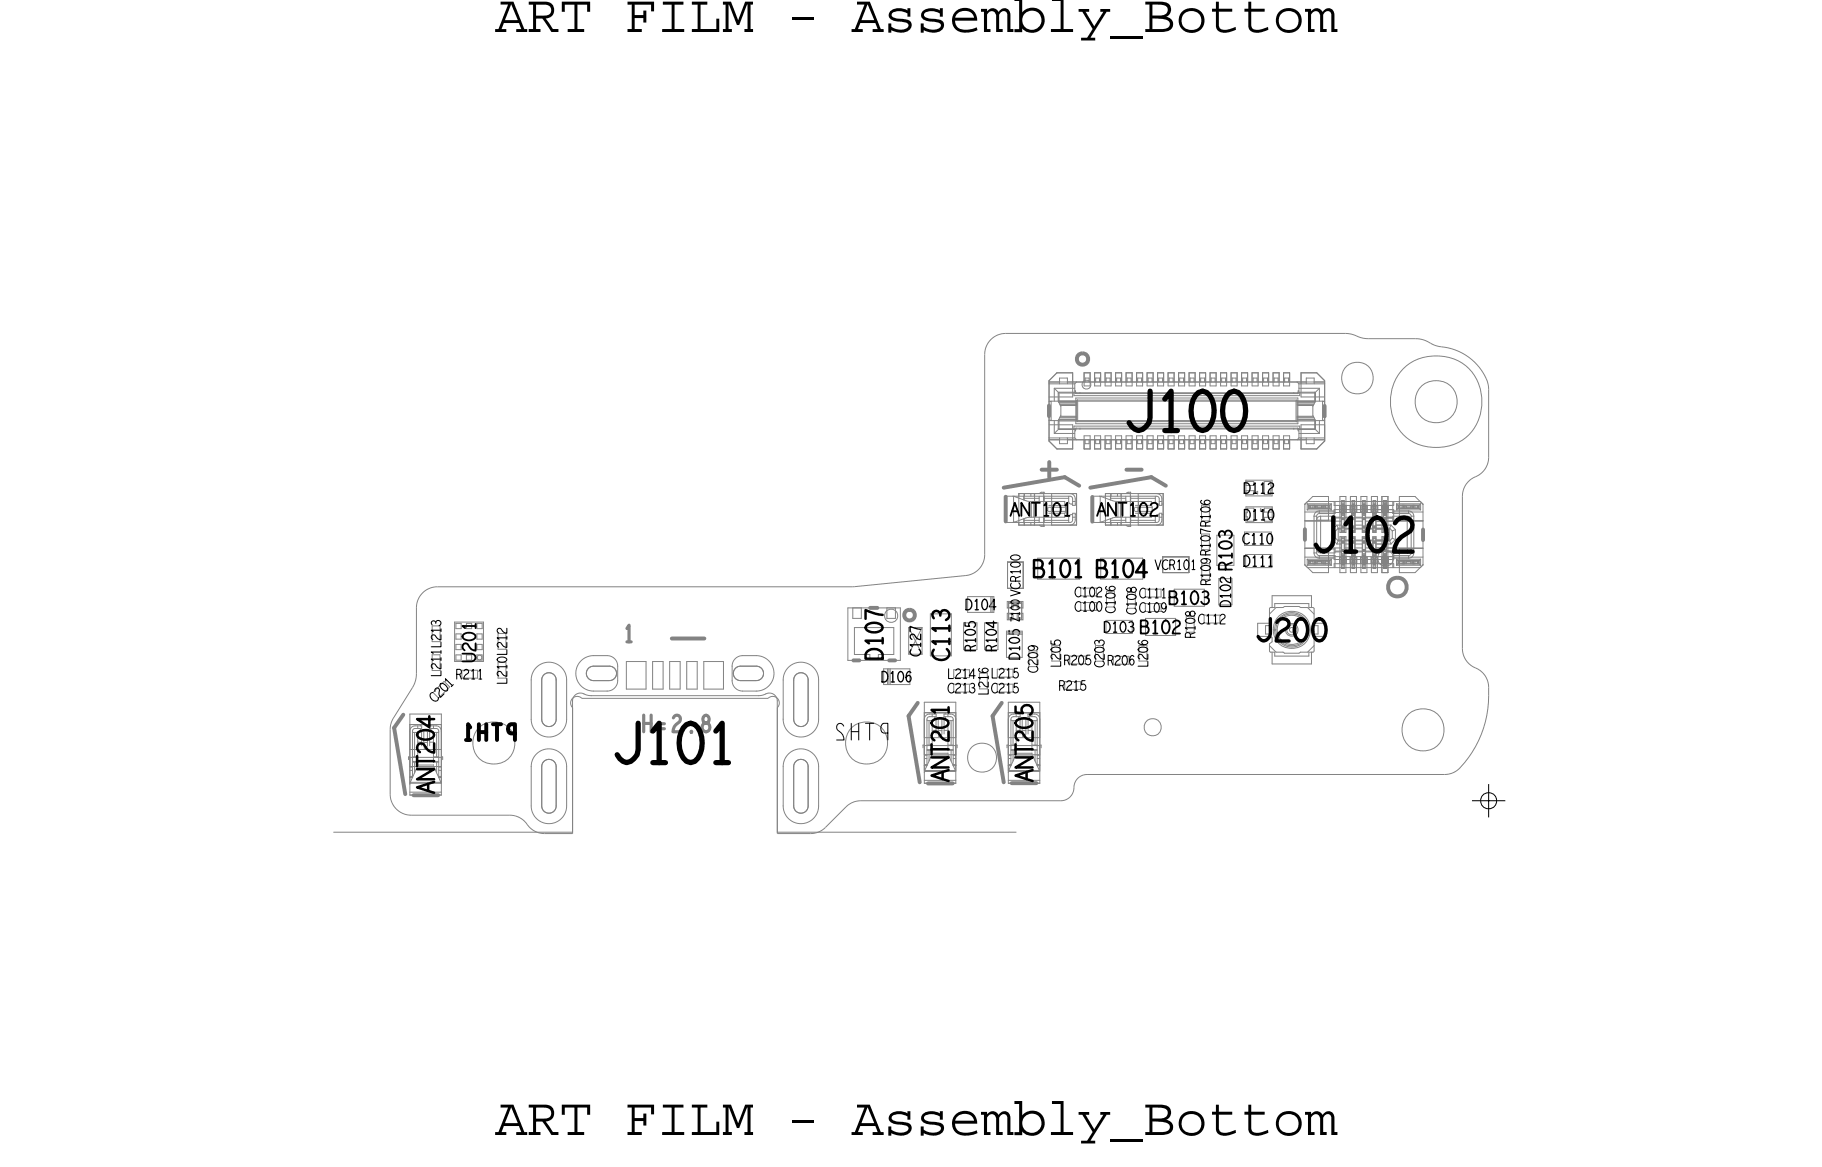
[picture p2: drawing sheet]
<svg xmlns="http://www.w3.org/2000/svg" width="69mm" height="44mm" viewBox="0 0 69 44" stroke-linecap="round" stroke-linejoin="round" font-family="sans-serif">
<defs><g id="words">
<g font-size="2.1">
<text x="18.9" y="1.2">ART FILM - Assembly_Bottom</text>
<text x="18.9" y="43.2">ART FILM - Assembly_Bottom</text>
</g>
<text font-size="1.5" x="42.8" y="16.4">J100</text>
<text font-size="1.3" x="50" y="21">J102</text>
<text font-size=".8" fill="#838383" x="47.8" y="24.4">J200</text>
<g font-size=".7">
<text x="33.6" y="25.2" transform="rotate(-90 33.6 25.2)">D107</text>
<text x="36.1" y="29.8" transform="rotate(-90 36.1 29.8)">ANT201</text>
<text x="36.2" y="25.2" transform="rotate(-90 36.2 25.2)">C113</text>
<text x="39.3" y="29.8" transform="rotate(-90 39.3 29.8)">ANT205</text>
<text x="16.5" y="30.2" transform="rotate(-90 16.5 30.2)">ANT204</text>
</g>
<g font-size=".6" fill="#838383">
<text x="23.8" y="24.4">1</text>
<text x="24.5" y="27.9">H=2.8</text>
</g>
<g font-size=".5">
<text x="38.5" y="19.7">ANT101</text>
<text x="41.8" y="19.7">ANT102</text>
<text x="46.9" y="21.8" transform="rotate(-90 46.9 21.8)">R103</text>
<text x="18.1" y="25.2" transform="rotate(-90 18.1 25.2)">U201</text>
</g>
<g font-size=".4">
<text x="38.9" y="22.7" transform="rotate(-90 38.9 22.7)">VCR100</text>
<text x="40.9" y="22.7">C102</text>
<text x="40.9" y="23.3">C100</text>
<text x="42.5" y="23.4" transform="rotate(-90 42.5 23.4)">C106</text>
<text x="43.3" y="23.4" transform="rotate(-90 43.3 23.4)">C108</text>
<text x="43.4" y="22.8">C111</text>
<text x="43.4" y="23.3">C109</text>
<text x="44" y="21.7">VCR101</text>
<text x="45.6" y="23.8">C112</text>
<text x="46.1" y="22.3" transform="rotate(-90 46.1 22.3)">R109R107R106</text>
<text x="47.3" y="21.6">D111</text>
<text x="47.4" y="18.8">D112</text>
<text x="47.4" y="19.8">D110</text>
<text x="16.6" y="26.8" transform="rotate(-45 16.6 26.8)">C201</text>
<text x="16.8" y="25.8" transform="rotate(-90 16.8 25.8)">L211L213</text>
<text x="17.4" y="25.9">R211</text>
<text x="19.3" y="26.1" transform="rotate(-90 19.3 26.1)">L210L212</text>
<text x="36.1" y="26.4">C213</text>
<text x="36.1" y="25.8">L214</text>
<text x="37.6" y="26.5" transform="rotate(-90 37.6 26.5)">L216</text>
<text x="37.7" y="26.4">C215</text>
<text x="37.8" y="25.8">L215</text>
<text x="39.5" y="25.6" transform="rotate(-90 39.5 25.6)">C209</text>
<text x="40.3" y="26.3">R215</text>
<text x="40.4" y="25.4" transform="rotate(-90 40.4 25.4)">L205</text>
<text x="40.5" y="25.3">R205</text>
<text x="42.1" y="25.4" transform="rotate(-90 42.1 25.4)">C203</text>
<text x="42.2" y="25.3">R206</text>
<text x="43.7" y="25.4" transform="rotate(-90 43.7 25.4)">L206</text>
<text x="45.5" y="24.3" transform="rotate(-90 45.5 24.3)">R108</text>
</g>
<text font-size=".3" x="38.8" y="23.7" transform="rotate(-90 38.8 23.7)">Z100</text>
</g></defs>
<!-- layer: Board Outline -->
<g fill="none" stroke="#838383" stroke-width=".04">
<path d="M37.5 13.5v7.6zM38.3 12.7a.8 .8 0 0 0-.8 .8M38.3 12.7h13zM51.3 12.7l.8 .2M52.1 12.9h1.8zM53.9 12.9l.5 .1M54.4 13l.1 .1zM54.5 13.1l.4 .1M54.9 13.2a1.96 1.96 0 0 1 1.8 1.6M55.7 18.9v5.8zM56.7 17.4a1.04 1.04 0 0 1-.7 .9l-.2 .3-.1 .3M56.7 14.8v2.6z"/>
<path d="M14.9 27.8v2.4zM14.9 30.2a.8 .8 0 0 0 .8 .9M15 27.4l-.1 .4M15.7 31.1h3.7zM15.7 26.2l-.7 1.2zM15.9 23.2v2.5zM15.9 25.7l-.2 .5M16.7 22.3h15.8zM16.7 22.3a.8 .8 0 0 0-.8 .9M19.4 31.1a1.34 1.34 0 0 1 .9 .5l.4 .1M20.6 25.9v1.5zM20.6 29.2v1.5z"/>
<path d="M20.6 27.4l.1 .2 .2 .1 .2-.1 .1-.2M20.6 30.7l.1 .2 .2 .1 .2-.1 .1-.2M20.6 25.9l.1-.2 .2-.1 .2 .1 .1 .2M20.6 29.2l.1-.2 .2-.1 .2 .1 .1 .2M20.7 31.8h1.1zM21.2 25.9v1.5zM21.2 29.2v1.5zM21.8 27v4.8zM22.2 26.6h7.1zM22.2 26.6l-.2-.1-.2 .1-.1 .2 .1 .2M22.6 25.9h.6zM22.6 25.4h.6z"/>
<path d="M22.6 25.4h-.2l-.1 .2 .1 .2 .2 .1M23.2 25.4l.2 .1 .1 .1-.1 .2-.2 .1M28.2 25.9h.6zM28.2 25.4h.6zM28.2 25.4h-.2l-.1 .2 .1 .2 .2 .1M28.8 25.4l.2 .1 .1 .1-.1 .2-.2 .1M29.3 26.6l.1-.1 .2 .1 .1 .2-.1 .2M29.6 27v4.7zM29.6 31.8h1.3zM30.2 25.9v1.5zM30.2 29.2v1.5zM30.2 27.4l.1 .2 .2 .1 .2-.1 .1-.2"/>
<path d="M30.2 30.7l.1 .2 .2 .1 .2-.1 .1-.2M30.2 25.9l.1-.2 .2-.1 .2 .1 .1 .2M30.2 29.2l.1-.2 .2-.1 .2 .1 .1 .2M30.8 25.9v1.5zM30.8 29.2v1.5zM31.4 31.5l-.2 .2-.3 .1M32.2 30.7l-.8 .8zM32.6 22.3l4.2-.4zM32.6 22.3h-.1M32.8 30.5h7.6zM32.8 30.5l-.3 .1-.3 .1M37.5 21.1a.8 .8 0 0 1-.7 .8"/>
<path d="M41.4 29.5h13.6zM41.4 29.5l-.3 .1-.3 .7-.4 .2M43.7 27.5l.2-.1 .3 .1v.2v.2l-.3 .1-.2-.1-.1-.2zM55.7 24.7a1.03 1.03 0 0 0 .8 .9l.2 .3v.3M56.7 26.2v.3zM56.7 26.5a3.3 3.3 0 0 1-1.5 3h-.2"/>
<circle cx="51.7" cy="14.4" r=".6"/>
<circle cx="54.7" cy="15.3" r="1.76"/>
<circle cx="54.7" cy="15.3" r=".81"/>
<circle cx="18.8" cy="28.3" r=".81"/>
<circle cx="33" cy="28.3" r=".81"/>
<circle cx="37.4" cy="28.9" r=".55"/>
<circle cx="54.2" cy="27.8" r=".81"/>
</g>
<path d="M38.3 18.9v1zM39.7 17.9h.6zM40 15.5v.4zM40 17.6v.6zM41.6 18.9v1zM42.9 17.9h.6zM50.5 15.5v.4zM15.8 30.3h.9zM25.6 24.3h1.2zM35.4 29.8h.9zM38.5 29.8h1z" fill="none" stroke="#838383" stroke-width=".15"/>
<!-- layer: Components -->
<g fill="none" stroke="#838383" stroke-width=".04">
<path d="M38.3 18.9v1zM38.3 18.9h.7zM38.3 19.9h.7zM38.6 18.9h.1M38.6 18.9v1zM38.6 19.9l.5-.2zM38.6 19.9h.1M38.6 18.9l.5 .2zM38.7 18.9h.1M38.7 19.9h.1M38.8 18.8h1zM38.8 18.8v.1z"/>
<path d="M38.8 19.9v.1zM38.8 18.8v1.2zM38.8 20h1zM38.8 20h2.2zM38.8 18.8h2.2zM39 18.9v.1zM39 19.8v.1zM39 19.9h1.8zM39 19h.6zM39 18.8v.2zM39 19.8v.2zM39 18.9h1.8z"/>
<path d="M39 18.8v.1zM39 19.9v.1zM39.1 19.1h.2M39.3 19.1h1.3zM39.3 19.7h1.3zM39.3 18.8v.1zM39.3 19.9v.1zM39.3 19.1v.6zM39.4 19.1v.6zM39.4 18.8v.1zM39.4 19.9v.1zM39.4 18.8v1.2z"/>
<path d="M39.6 18.9v.2zM39.6 19.7v.2zM39.7 18.8h-.1M39.7 18.7h.1zM39.8 18.8v1.2zM39.8 19.1h.1M39.8 18.7h.1M39.8 18.9v.2zM39.8 20.1h.1M39.8 19.7v.2zM39.8 19h.9zM39.8 18.9v.1z"/>
<path d="M39.8 19.8v.1zM39.8 19.8h.9zM40 15.3h.1M40 14.6h.4zM40 16.7h.9zM40 15.3h.3zM40 14.5l.3-.3zM40 14.5v.1zM40 16h.1M40 16h.3zM40 16.7h.4zM40 14.6v2.1z"/>
<path d="M40 16.7v.1zM40 14.5v2.3zM40 14.6h.9zM40 15.1h.9zM40 16.2h.9zM40 14.6h10.5zM40 16.7h10.5zM40 16.8l.3 .3zM40 15.3v.7zM40.1 18.8h.9zM40.1 18.8v1.2zM40.1 20h.9z"/>
<path d="M40.1 19.1v.1zM40.2 14.8v.5zM40.2 16v.5zM40.2 14.8h.7zM40.2 16.5h.7zM40.2 14.8l.1 .1zM40.3 14.2h.6zM40.3 17.1h.6zM40.3 15h.6zM40.3 15.3l.1 .2zM40.3 15v.3zM40.3 16v.3z"/>
<path d="M40.3 15.3h.7zM40.3 16.3h.6zM40.3 16.3v.1M40.3 16h.7zM40.3 15.3h.1M40.3 16.4l-.1 .1zM40.3 16h.1M40.3 16.4h.6zM40.3 14.9v.4zM40.3 16v.4zM40.3 14.9h.6zM40.3 14.9v.1"/>
<path d="M40.4 14.4v.2zM40.4 16.7v.2zM40.4 16.9h.3zM40.4 14.4h.3zM40.4 15.9h.6zM40.4 15.4h.6zM40.4 15.8l-.1 .2zM40.4 15.5v.3zM40.6 19.1v.1zM40.7 14.4v.2zM40.7 16.7h.3zM40.7 16.7v.2z"/>
<path d="M40.7 14.6h.3zM40.7 18.9v.2zM40.7 19.7v.2zM40.7 19.1l.1 .1M40.8 18.8l.2 .2M40.8 18.9l.1 .1M40.9 19.8l-.1 .1M40.9 19.1h.1zM40.9 19v.3zM40.9 14.2v.4zM40.9 14.2v.9zM40.9 16.7v.4z"/>
<path d="M40.9 16.2v.9zM40.9 15.1h8.6zM40.9 15h.1M40.9 15v.1zM40.9 16.3h.1M40.9 16.2v.1zM40.9 16.2h8.6zM41 16.4h.1M40.9 14.9h.1M40.9 14.6h.1zM40.9 14.6v.3zM40.9 16.4v.3z"/>
<path d="M40.9 16.4h.1M40.9 16.7h.1zM41 15h.1M41 19v.2zM41 19.8l-.2 .2M41 14.9h.1M41 14.9v.1M41 15.3h.1M41 15.4h.1M41 15.3v.1zM41 15.2v.1zM41 16h.1"/>
<path d="M41 15.9h.1M41 15.4v.5zM41 15.9v.1zM41 16v.1zM41 15.2h8.4zM41 16.1h8.4zM41 15h.1zM41 16.3h.1M41 16.3h8.4zM41 16.3v.1M41 16.3h.1zM41 15h8.4z"/>
<path d="M41 18.8v1.2zM41 15.3v.7zM41 14.6h8.4zM41 16v.1M41 16.7h8.4zM41 15.2h.1M41 15.2v.1M41 16.1h.1M41.1 15.3v.7zM41.1 16h8.3zM41.1 15.3h8.3zM41.1 15h.1"/>
<path d="M41.1 16.3h.1M41.1 15h8.2zM41.1 16.3h8.2zM41.2 14.6l.2-.1 .1 .1v.1l-.1 .1-.2-.1zM41.3 14.2h.2zM41.3 17.1h.2zM41.3 14.2v.4zM41.3 14.7h.2zM41.3 14.2v.5zM41.3 16.8v.3zM41.3 16.6h.2zM41.3 16.6v.5z"/>
<path d="M41.3 14.4v.2zM41.3 16.9h.2zM41.3 16.8v.1zM41.3 14.4h.2zM41.5 14.4v.1zM41.5 16.7v.2zM41.5 14.2v.3zM41.5 14.2v.5zM41.5 16.7v.4zM41.5 16.6v.5zM41.6 18.9h.7zM41.6 18.9v1z"/>
<path d="M41.6 19.9h.7zM41.7 14.2h.2zM41.7 14.2v.4zM41.7 14.7h.2zM41.7 14.2v.5zM41.7 16.8v.3zM41.7 16.6h.2zM41.7 16.6v.5zM41.7 17.1h.2zM41.7 14.4v.2zM41.7 16.9h.2zM41.7 16.8v.1z"/>
<path d="M41.7 14.4h.2zM41.9 18.9h.1M41.9 14.4v.1zM41.9 16.7v.2zM41.9 18.9v1zM41.9 14.2v.3zM41.9 14.2v.5zM41.9 16.7v.4zM41.9 16.6v.5zM41.9 19.9l.5-.2zM41.9 19.9h.1M41.9 18.9l.5 .2z"/>
<path d="M42 18.9h.1M42 19.9h.1M42.1 14.2h.2zM42.1 17.1h.2zM42.1 14.2v.4zM42.1 14.7h.2zM42.1 14.2v.5zM42.1 16.8v.3zM42.1 16.6h.2zM42.1 16.6v.5zM42.1 18.8h1zM42.1 18.8v.1z"/>
<path d="M42.1 19.9v.1zM42.1 18.8v1.2zM42.1 20h1zM42.1 20h2.2zM42.1 18.8h2.2zM42.1 14.4v.2zM42.1 16.9h.2zM42.1 16.8v.1zM42.1 14.4h.2zM42.3 14.4v.1zM42.3 16.7v.2zM42.3 18.9v.1z"/>
<path d="M42.3 19.8v.1zM42.3 19.9h1.8zM42.3 19h.6zM42.3 18.8v.2zM42.3 19.8v.2zM42.3 18.9h1.8zM42.3 18.8v.1zM42.3 19.9v.1zM42.3 14.2v.3zM42.3 14.2v.5zM42.3 16.7v.4zM42.3 16.6v.5z"/>
<path d="M42.4 19.1h.2M42.5 14.2h.2zM42.5 14.2v.4zM42.5 14.7h.2zM42.5 14.2v.5zM42.5 16.8v.3zM42.5 16.6v.5zM42.5 17.1h.2zM42.5 14.4v.2zM42.5 14.4h.2zM42.6 19.1h1.3zM42.6 19.7h1.3z"/>
<path d="M42.6 18.8v.1zM42.6 19.9v.1zM42.6 19.1v.6zM42.7 19.1v.6zM42.7 14.4v.1zM42.7 18.8v.1zM42.7 19.9v.1zM42.7 18.8v1.2zM42.7 14.2v.3zM42.7 14.2v.5zM42.7 16.7v.4zM42.7 16.6v.5z"/>
<path d="M42.9 18.9v.2zM42.9 19.7v.2zM42.9 14.2h.2zM42.9 17.1h.2zM42.9 14.2v.4zM42.9 14.7h.2zM42.9 14.2v.5zM42.9 16.8v.3zM42.9 16.6v.5zM42.9 14.4v.2zM42.9 14.4h.2zM43 18.8h-.1"/>
<path d="M43 18.7h.1zM43.1 18.8v1.2zM43.1 19.1h.1M43.1 18.7h.1M43.1 18.9v.2zM43.1 20.1h.1M43.1 19.7v.2zM43.1 19h.9zM43.1 18.9v.1zM43.1 19.8v.1zM43.1 19.8h.9zM43.1 14.4v.1z"/>
<path d="M43.1 14.2v.3zM43.1 14.2v.5zM43.1 16.7v.4zM43.1 16.6v.5zM43.3 14.2h.2zM43.3 17.1h.2zM43.3 14.2v.4zM43.3 14.7h.2zM43.3 14.2v.5zM43.3 16.8v.3zM43.3 16.6v.5zM43.3 14.4v.2z"/>
<path d="M43.3 14.4h.2zM43.4 18.8h.9zM43.4 18.8v1.2zM43.4 20h.9zM43.4 19.1v.1zM43.5 14.4v.1zM43.5 14.2v.3zM43.5 14.2v.5zM43.5 16.7v.4zM43.5 16.6v.5zM43.7 14.2h.2zM43.7 17.1h.2z"/>
<path d="M43.7 14.2v.4zM43.7 14.7h.2zM43.7 14.2v.5zM43.7 16.8v.3zM43.7 16.6v.5zM43.7 14.4v.2zM43.7 14.4h.2zM43.9 19.1v.1zM43.9 14.4v.1zM43.9 14.2v.3zM43.9 14.2v.5zM43.9 16.7v.4z"/>
<path d="M43.9 16.6v.5zM44 18.9v.2zM44 19.7v.2zM44 19.1l.1 .1M44.1 18.8l.2 .2M44.1 18.9l.1 .1M44.1 14.2h.2zM44.1 17.1h.2zM44.1 14.2v.4zM44.1 14.2v.5zM44.1 16.8v.3zM44.1 16.6v.5z"/>
<path d="M44.1 14.7h.2zM44.1 14.4v.2zM44.1 14.4h.2zM44.2 19.8l-.1 .1M44.2 19.1h.1zM44.2 19v.3zM44.3 19v.2zM44.3 19.8l-.2 .2M44.3 14.4v.1zM44.3 18.8v1.2zM44.3 14.2v.3zM44.3 14.2v.5z"/>
<path d="M44.3 16.7v.4zM44.3 16.6v.5zM44.5 14.2h.2zM44.5 17.1h.2zM44.5 14.2v.4zM44.5 14.7h.2zM44.5 14.2v.5zM44.5 16.8v.3zM44.5 16.6v.5zM44.5 14.4v.2zM44.5 14.4h.2zM44.7 14.4v.1z"/>
<path d="M44.7 14.2v.3zM44.7 14.2v.5zM44.7 16.7v.4zM44.7 16.6v.5zM44.9 14.2h.2zM44.9 17.1h.2zM44.9 14.2v.4zM44.9 14.7h.2zM44.9 14.2v.5zM44.9 16.8v.3zM44.9 16.6v.5zM44.9 14.4v.2z"/>
<path d="M44.9 14.4h.2zM45.1 14.4v.1zM45.1 14.2v.3zM45.1 14.2v.5zM45.1 16.7v.4zM45.1 16.6v.5zM45.3 14.2h.2zM45.3 17.1h.2zM45.3 14.2v.4zM45.3 14.7h.2zM45.3 14.2v.5zM45.3 16.8v.3z"/>
<path d="M45.3 16.6v.5zM45.3 14.4v.2zM45.3 14.4h.2zM45.5 14.4v.1zM45.5 14.2v.3zM45.5 14.2v.5zM45.5 16.7v.4zM45.5 16.6v.5zM45.7 14.2h.2zM45.7 17.1h.2zM45.7 14.2v.4zM45.7 14.7h.2z"/>
<path d="M45.7 14.2v.5zM45.7 16.8v.3zM45.7 16.6v.5zM45.7 14.4v.2zM45.7 14.4h.2zM45.9 14.4v.1zM45.9 14.2v.3zM45.9 14.2v.5zM45.9 16.7v.4zM45.9 16.6v.5zM46.1 14.2h.2zM46.1 17.1h.2z"/>
<path d="M46.1 14.2v.4zM46.1 14.2v.5zM46.1 16.8v.3zM46.1 16.6v.5zM46.1 14.7h.2zM46.1 14.4v.2zM46.1 14.4h.2zM46.3 14.4v.2zM46.3 14.2v.3zM46.3 14.2v.5zM46.3 16.7v.4zM46.3 16.6v.5z"/>
<path d="M46.5 14.2h.2zM46.5 17.1h.2zM46.5 14.2v.4zM46.5 14.2v.5zM46.5 14.7h.2zM46.5 16.8v.3zM46.5 16.6v.5zM46.5 14.4v.2zM46.5 14.4h.2zM46.7 14.4v.1zM46.7 14.2v.3zM46.7 14.2v.5z"/>
<path d="M46.7 16.7v.4zM46.7 16.6v.5zM46.9 14.2h.2zM46.9 17.1h.2zM46.9 14.2v.4zM46.9 14.2v.5zM46.9 14.7h.2zM46.9 16.8v.3zM46.9 16.6v.5zM46.9 14.4v.2zM46.9 14.4h.2zM47.1 14.4v.1z"/>
<path d="M47.1 14.2v.3zM47.1 14.2v.5zM47.1 16.7v.4zM47.1 16.6v.5zM47.3 14.2h.2zM47.3 17.1h.2zM47.3 14.2v.4zM47.3 14.2v.5zM47.3 14.7h.2zM47.3 16.8v.3zM47.3 16.6v.5zM47.3 14.4v.2z"/>
<path d="M47.3 14.4h.2zM47.5 18.9h1zM47.5 18.3v.6zM47.5 18.3h.3zM47.5 18.3v.2zM47.5 18.3h1zM47.5 19.9h1zM47.5 19.3v.6zM47.5 19.3h1zM47.5 14.4v.1zM47.5 19.4h.3zM47.5 19.4v.1z"/>
<path d="M47.5 14.2v.3zM47.5 14.2v.5zM47.5 16.7v.4zM47.5 16.6v.5zM47.7 14.2v.4zM47.7 14.2h.2zM47.7 14.2v.5zM47.7 14.7h.2zM47.7 16.8v.3zM47.7 16.6v.5zM47.7 17.1h.2zM47.7 14.4v.2z"/>
<path d="M47.7 14.4h.2zM47.8 18.3v.2zM47.8 19.4v.5zM47.9 14.4v.1zM47.9 14.2v.3zM47.9 14.2v.5zM47.9 16.7v.4zM47.9 16.6v.5zM48 19.4v.1zM48 19.4h.1zM48.1 14.2h.2zM48.1 17.1h.2z"/>
<path d="M48.1 14.2v.4zM48.1 14.2v.5zM48.1 16.8v.3zM48.1 16.6v.5zM48.1 14.7h.2zM48.1 16.6h.2zM48.1 14.4v.2zM48.1 16.8v.1zM48.1 16.9h.2zM48.1 14.4h.2zM48.2 18.3h.2zM48.2 18.3v.5z"/>
<path d="M48.2 19.4v.1zM48.2 19.4h.3zM48.3 14.4v.1zM48.3 16.7v.2zM48.3 14.2v.3zM48.3 14.2v.5zM48.3 16.7v.4zM48.3 16.6v.5zM48.4 18.3v.2zM48.5 18.3v.6zM48.5 19.3v.6zM48.5 19.4v.1z"/>
<path d="M48.5 14.2v.4zM48.5 14.2h.2zM48.5 14.2v.5zM48.5 14.7h.2zM48.5 16.8v.3zM48.5 16.6v.5zM48.5 16.6h.2zM48.5 17.1h.2zM48.5 14.4v.2zM48.5 16.8v.1zM48.5 16.9h.2zM48.5 14.4h.2z"/>
<path d="M48.7 14.4v.1zM48.7 16.7v.2zM48.7 14.2v.3zM48.7 14.2v.5zM48.7 16.7v.4zM48.7 16.6v.5zM48.9 14.2h.2zM48.9 17.1h.2zM48.9 14.2v.4zM48.9 14.2v.5zM48.9 14.7h.2zM48.9 16.8v.3z"/>
<path d="M48.9 16.6v.5zM48.9 16.6h.2zM48.9 14.4v.2zM48.9 16.8v.1zM48.9 16.9h.2zM48.9 14.4h.2zM49.1 14.4v.1zM49.1 16.7v.2zM49.1 14.2v.3zM49.1 14.2v.5zM49.1 16.7v.4zM49.1 16.6v.5z"/>
<path d="M49.3 15h.1M49.3 15h.1zM49.3 16.3h.1M49.3 16.3h.1zM49.4 15.3v.7zM49.4 16.1h.1M49.4 15.2h.1M49.4 15.2v.1M49.4 16v.1M49.4 14.6h.1zM49.4 15.3h.7zM49.4 15.4h.6z"/>
<path d="M49.4 15.9h.6zM49.4 16h.7zM49.4 16.7h.4zM49.4 14.6h.4zM49.4 15.9h.7zM49.4 15.4h.1M49.4 16h.1M49.4 15.4h.7zM49.4 16.3h.1M49.4 16.3l.1 .1M49.4 15h.1M49.4 15.3v.1z"/>
<path d="M49.4 15.2v.1zM49.4 15.3h.1M49.4 15.9v.1zM49.4 16v.1zM49.4 15.4v.5zM49.4 15.9h.1M49.5 16.4h.1M49.5 14.9h.1M49.5 14.9l-.1 .1M49.5 15h-.1M49.5 16.4h.6zM49.5 16.7h1z"/>
<path d="M49.5 14.6v.3zM49.5 15h.1M49.5 14.9h.6zM49.5 16.4v.3zM49.5 16.7h-.1zM49.5 14.6h1zM49.5 14.8h.8zM49.5 16.5h.8zM49.5 15h.6zM49.5 15v.1zM49.5 16.2v.1zM49.5 16.3h.1"/>
<path d="M49.5 16.3h.6zM49.6 14.2h.6zM49.6 17.1h.6zM49.6 14.2v.4zM49.6 14.2v.9zM49.6 16.7v.4zM49.6 16.2v.9zM49.6 15.1h.9zM49.6 16.2h.9zM49.7 19.5h1.1zM49.7 19.2h.1M49.7 19.2l.1-.1z"/>
<path d="M49.7 19.2l.3-.3zM49.7 19.2v.6zM49.8 14.4v.2zM49.8 16.7v.2zM49.8 16.9h.3zM49.8 14.4h.3zM49.8 19.2h.9zM49.8 19.2v.2zM49.8 19.4h.1zM49.8 19.2h.1zM49.8 19.4h.9zM49.8 19.1h4.3z"/>
<path d="M49.9 19.2v.2zM49.9 19.2h.8zM49.9 19.4h.8zM49.9 19.3h.1zM49.9 19.4h.7zM49.9 19.2h.7zM50 18.9h.6zM50 15.5v.3zM50 15.8l.1 .2zM50 19.2v.2zM50 19.3v.1M50 19.2v.1"/>
<path d="M50.1 19.7v1.4zM50.1 19.7h.1zM50.1 14.6h.4zM50.1 14.4v.2zM50.1 16.7v.2zM50.1 16.7h.4zM50.1 19.2v.2zM50.1 14.9v.4zM50.1 16v.4zM50.1 15.3h.1M50.1 14.9v.1M50.1 19.2h.1"/>
<path d="M50.1 19.3h.1M50.1 16h.1M50.1 14.9l.2-.1zM50.1 16.4l.2 .1zM50.1 15.3l-.1 .2zM50.1 16.3v.1M50.1 15v.3zM50.1 16v.3zM50.1 15.3h.4zM50.1 16h.4zM50.2 19.7v1.4zM50.2 14.2l.3 .3z"/>
<path d="M50.2 19.2v.2zM50.2 19.3h.2zM50.2 19.3h.1M50.3 19.5h.6zM50.3 19.5v.1zM50.3 19.6h.6zM50.3 19.6l-.1 .1M50.3 19.5l-.2 .2M50.3 14.8v.5zM50.3 16v.5zM50.3 19.7v1.4zM50.3 19.7h.6z"/>
<path d="M50.3 19.7l-.1 .1M50.4 19.3h.1M50.4 19.2v.2zM50.4 15.3h.1zM50.4 15.3v.7zM50.4 16h.1zM50.4 19.2h.1M50.5 19.2v.2zM50.5 14.5v.1zM50.5 14.6v2.1zM50.5 16.7v.1zM50.5 16.8l-.3 .3z"/>
<path d="M50.5 16.2v.6zM50.5 14.5v2.3zM50.5 19.3h.1M50.5 19.3h.1zM50.5 19.3v.1M50.6 19.2v.2zM50.6 18.9v.9zM50.7 19.4h.1M50.7 19.2h.1M50.7 19.2v.2zM50.8 19.1v.2zM50.8 19.3h.2z"/>
<path d="M50.8 19.4v.5zM50.8 19.5h.3zM50.8 19.4h.2zM50.9 19.1v.5zM50.9 19.7v.2zM50.9 19.7h.2zM51 19.3v.2zM51 18.9v.5zM51 19.4h.3zM51 19.5v.8zM51 18.9h.3zM51.1 19.3v.2z"/>
<path d="M51.1 19.5h.1M51.1 19.3h.2zM51.1 19.5v.8zM51.1 19.6h.1zM51.1 19.5h.1zM51.1 19.3h.1zM51.1 19.2h.1zM51.1 19.1v1.1zM51.1 19.3h.1M51.1 19.3v.1M51.1 19.1h.1zM51.1 19.7h.1z"/>
<path d="M51.2 19.4h.1M51.2 19.3h.1M51.1 19.3v.1zM51.1 19.4v.1zM51.2 19.5h.1M51.2 19.4v.1zM51.2 19.3v.1zM51.2 19.1v1.1zM51.2 19.3v.1M51.2 19.3v.2zM51.2 19.5v.8zM51.2 19.7h.3z"/>
<path d="M51.2 19.5h.3zM51.3 19.3v.2zM51.3 18.9v.5zM51.3 19.5v.8zM51.3 19.4h.1zM51.3 19.3h.1zM51.4 19.3v.2zM51.4 19.4h.3zM51.4 18.9v.5zM51.4 18.9h.3zM51.5 19.3v.2zM51.5 19.5h.1"/>
<path d="M51.5 19.3h.2zM51.5 19.5v.8zM51.5 19.6h.1zM51.5 19.5h.1zM51.5 19.3h.1zM51.5 19.2h.1zM51.5 19.1v1.1zM51.5 19.3h.1M51.5 19.3v.1M51.5 19.1h.1zM51.5 19.7h.1zM51.5 19.3v.1z"/>
<path d="M51.6 19.4h.1M51.6 19.3h.1M51.5 19.4v.1zM51.6 19.4v.1zM51.6 19.5h.1M51.6 19.3v.1zM51.6 19.1v1.1zM51.6 19.3v.1M51.6 19.3v.2zM51.6 19.5v.8zM51.6 19.7h.3zM51.6 19.5h.3z"/>
<path d="M51.7 19.3v.2zM51.7 18.9v.5zM51.7 19.4h.1zM51.7 19.3h.1zM51.8 19.3v.2zM51.8 18.9v.5zM51.8 18.9h.3zM51.8 19.4h.3zM51.9 19.3v.2zM51.9 19.5h.1M51.9 19.3h.2zM51.9 19.6h.1z"/>
<path d="M51.9 19.5v.8zM51.9 19.5h.1zM51.9 19.3h.1zM51.9 19.2h.1zM51.9 19.1v1.1zM51.9 19.3h.1M51.9 19.3v.1M51.9 19.1h.1zM51.9 19.7h.1zM51.9 19.3v.1zM52 19.4h.1M52 19.3h.1"/>
<path d="M51.9 19.4v.1zM52 19.5h.1M52 19.4v.1zM52 19.3v.1zM52 19.1v1.1zM52 19.3v.1M52 19.3v.2zM52 19.5v.8zM52 19.7h.3zM52 19.5h.3zM52.1 19.3v.2zM52.1 18.9v.5z"/>
<path d="M52.1 19.4h.1zM52.1 19.3h.1zM52.2 19.3v.2zM52.2 19.4h.3zM52.2 18.9v.5zM52.2 18.9h.3zM52.3 19.3v.2zM52.3 19.5h.1M52.3 19.3h.2zM52.3 19.5v.8zM52.3 19.6h.1zM52.3 19.5h.1z"/>
<path d="M52.3 19.3h.1zM52.3 19.2h.1zM52.3 19.1v1.1zM52.3 19.3h.1M52.3 19.3v.1M52.3 19.1h.1zM52.3 19.7h.1zM52.3 19.3v.1zM52.4 19.4h.1M52.4 19.3h.1M52.4 19.5h.1M52.3 19.4v.1z"/>
<path d="M52.4 19.4v.1zM52.4 19.3v.1zM52.4 19.1v1.1zM52.4 19.3v.1M52.4 19.3v.2zM52.4 19.5v.8zM52.4 19.7h.3zM52.4 19.5h.3zM52.5 19.3v.2zM52.5 18.9v.5zM52.5 19.4h.1zM52.5 19.3h.1z"/>
<path d="M52.6 19.3v.2zM52.6 19.4h.3zM52.6 18.9v.5zM52.6 18.9h.3zM52.6 19.5v.8zM52.7 19.3v.2zM52.7 19.5h.1M52.7 19.3h.2zM52.7 19.6h.1zM52.7 19.5v.8zM52.7 19.5h.1zM52.7 19.3h.1z"/>
<path d="M52.7 19.2h.1zM52.7 19.1h.1zM52.7 19.1v1.1zM52.7 19.7h.1zM52.7 19.3h.1M52.7 19.3v.1M52.7 19.3v.1zM52.8 19.4h.1M52.8 19.3h.1M52.7 19.4h.1M52.7 19.4v.1zM52.8 19.4v.1z"/>
<path d="M52.8 19.5h.1M52.8 19.3v.1zM52.8 19.1v1.1zM52.8 19.3v.1M52.8 19.3v.2zM52.8 19.5v.8zM52.8 19.7h.3zM52.8 19.5h.3zM52.9 19.3v.2zM52.9 18.9v.5zM52.9 19.5v.8zM52.9 19.4h.1z"/>
<path d="M52.9 19.3h.2zM52.9 19.3h.1zM52.9 19.4h.2zM53.1 19.5h.6zM53.1 19.7h.5zM53.1 19.6h.6zM53.1 19.7v.2zM53.1 19.1v.5zM53.1 19.5h1.1zM53.1 19.1v.2zM53.1 19.4v.5zM53.2 19.2h.1z"/>
<path d="M53.2 19.2h.9zM53.2 19.2v.2zM53.2 19.4h.9zM53.3 19.4h-.1zM53.3 19.2v.2zM53.3 19.4h.8zM53.3 19.2h.8zM53.3 19.3h.1zM53.3 19.4h.7zM53.3 19.2h.7zM53.3 18.9h.6zM53.3 18.9v.9z"/>
<path d="M53.4 19.2v.2zM53.4 19.3v.1M53.4 19.2h.1M53.5 19.2v.2zM53.5 19.3h.1M53.6 19.2v.2zM53.6 19.3h.2zM53.6 19.3h.1M53.6 19.7v1.4zM53.6 19.7l.2 .1M53.7 19.5l.2 .2M53.7 19.5v.1z"/>
<path d="M53.7 19.6l.1 .1M53.8 19.3h.1M53.8 19.2v.2zM53.8 19.7v1.4zM53.8 19.7h.1zM53.8 19.2h.1M53.9 19.2v.2zM53.9 19.7v1.4zM53.9 19.3h.1M53.9 19.3h.1zM53.9 19.3v.1M53.9 18.9l.3 .3z"/>
<path d="M54 19.2v.2zM54.1 19.4h.1M54.1 19.2v.2zM54.1 19.1l.1 .1zM54.1 19.2h.1M54.2 19.2h.1M54.2 19.2v.6zM12.7 31.7h9.1zM15.6 28.8h.1M15.6 28.8v.1zM15.6 28.8h1.2zM15.6 27.6h1.2z"/>
<path d="M15.6 30.3h1.2zM15.6 30.2h1.2zM15.6 29.2h1.2zM15.6 29.6h.1zM15.6 27.2h1.2zM15.6 27.6h.4zM15.6 28.5h1.2zM15.6 27.6v.9zM15.6 29.2h.1zM15.6 27.8v1.8zM15.6 29.6v.7zM15.6 29.6h.1"/>
<path d="M15.6 27.2v2zM15.6 29.8h1.2zM15.6 28.8v1zM15.6 29.3h.1zM15.6 29.8v.1M15.7 29h.2zM15.7 27.9h.2zM15.7 28.8h.2zM15.7 27.8v1.8zM15.8 27.9v.9zM15.8 29v.4zM15.8 27.6h.3z"/>
<path d="M15.8 27.7h.3zM15.8 27.6l-.2 .2M15.8 27.7l-.1 .1M15.9 29.2h.6zM15.9 29.2l-.3 .6zM15.9 29.2h.1M15.9 27.9v1.1zM16.4 27.6h.4zM16.5 27.9v1.1zM16.5 29.2l.3 .6zM16.6 27.6l.2 .2M16.7 29.6h.1z"/>
<path d="M16.7 29.2h.1zM16.7 27.8v1.8zM16.7 29.3h.1zM16.8 29.8h.1M16.9 28.8h.1M16.8 27.6v.9zM16.8 27.2v2zM16.8 29.6h.1M16.8 29.6v.7zM16.8 27.8v1.8zM16.8 28.8v1zM16.9 28.8v.1z"/>
<path d="M17.3 23.7v1.5zM17.3 23.7h1.1zM17.3 25.2h1.1zM17.4 25.1h.2zM17.4 24.7h.2zM17.4 24.3h.2zM17.4 23.9h.2zM17.4 24.9v.2zM17.4 24.9h.2zM17.4 24.5v.2zM17.4 24.5h.2zM17.4 24.1v.2z"/>
<path d="M17.4 24.1h.2zM17.4 23.7v.2zM17.4 23.7h.2zM17.6 24.9v.2zM17.6 24.5v.2zM17.6 24.1v.2zM17.6 23.7v.2zM18.2 25.1h.2zM18.2 24.7h.2zM18.2 24.3h.2zM18.2 23.9h.2zM18.2 24.9h.2z"/>
<path d="M18.2 24.5h.2zM18.2 24.1h.2zM18.2 23.7h.2zM18.2 25h.1h.1l-.1 .1zM18.4 24.9v.2zM18.4 24.5v.2zM18.4 24.1v.2zM18.4 23.7v.2zM18.4 23.7v1.5zM20.2 25.9l.2-.5 .5-.2 .5 .2 .2 .5M20.2 29.2l.2-.5 .5-.2 .5 .2 .2 .5M20.2 25.9v1.5z"/>
<path d="M20.2 29.2v1.5zM20.2 27.4l.2 .5 .5 .2 .5-.2 .2-.5M20.2 30.7l.2 .5 .5 .2 .5-.2 .2-.5M20.6 25.9v1.5zM20.6 29.2v1.5zM20.6 27.4l.1 .2 .2 .1 .2-.1 .1-.2M20.6 30.7l.1 .2 .2 .1 .2-.1 .1-.2M20.6 25.9l.1-.2 .2-.1 .2 .1 .1 .2M20.6 29.2l.1-.2 .2-.1 .2 .1 .1 .2M21.2 25.9v1.5zM21.2 29.2v1.5zM21.6 25.9v1.5z"/>
<path d="M21.6 29.2v1.5zM21.8 26.7v5zM22.5 26.5h6.4zM22.5 26.5l-.5-.1-.1 .1-.1 .2M22.6 25h.5zM22.6 25l-.4 .2-.3 .4 .2 .5 .5 .2M22.6 25.9h.6zM22.6 26.3h.5zM22.6 25.4h.6zM22.6 25.4h-.2l-.1 .2 .1 .2 .2 .1M23.1 25l.3 .1 .1 .3M23.2 25.4l.2 .1 .1 .1-.1 .2-.2 .1"/>
<path d="M23.5 25.4v.5zM23.5 25.9l-.1 .3-.3 .1M23.9 25.2h.7zM23.9 25.2v1zM23.9 26.2h.7zM24.6 25.2v1zM24.9 25.2h.4zM24.9 25.2v1zM24.9 26.2h.4zM25.3 25.2v1zM25.5 25.2h.4zM25.5 25.2v1z"/>
<path d="M25.5 26.2h.4zM25.9 25.2v1zM26.2 25.2h.4zM26.2 25.2v1zM26.2 26.2h.4zM26.6 25.2v1zM26.8 25.2h.8zM26.8 25.2v1zM26.8 26.2h.8zM27.6 25.2v1zM27.9 25.4v.5zM27.9 25.9l.1 .3 .3 .1"/>
<path d="M28.2 25.9h.6zM28.2 25.4h.6zM28.2 25.4h-.2l-.1 .2 .1 .2 .2 .1M28.3 26.3h.5zM28.3 25l-.3 .1-.1 .3M28.3 25h.5zM28.8 25.4l.2 .1 .1 .1-.1 .2-.2 .1M28.8 25l.5 .2 .2 .5-.2 .4-.5 .2M28.9 26.5l.5-.1 .1 .1 .1 .2M29.6 26.7v5zM29.6 31.7h9.1zM29.8 25.9l.2-.5 .5-.2 .5 .2 .2 .5"/>
<path d="M29.8 29.2l.2-.5 .5-.2 .5 .2 .2 .5M29.8 25.9v1.5zM29.8 29.2v1.5zM29.8 27.4l.2 .5 .5 .2 .5-.2 .2-.5M29.8 30.7l.2 .5 .5 .2 .5-.2 .2-.5M30.2 25.9v1.5zM30.2 29.2v1.5zM30.2 27.4l.1 .2 .2 .1 .2-.1 .1-.2M30.2 30.7l.1 .2 .2 .1 .2-.1 .1-.2M30.2 25.9l.1-.2 .2-.1 .2 .1 .1 .2M30.2 29.2l.1-.2 .2-.1 .2 .1 .1 .2M30.8 25.9v1.5z"/>
<path d="M30.8 29.2v1.5zM31.2 25.9v1.5zM31.2 29.2v1.5zM32.3 23.2v2zM32.3 23.2h2zM32.3 25.2h2zM32.5 23.6h.3zM32.5 23.2v.4zM32.5 23.2h.3zM32.6 23.9h1.5zM32.6 24.9h.5zM32.6 23.9v1z"/>
<path d="M32.8 23.2v.4zM33.5 24.9h.6zM33.7 26.1h1zM33.7 25.5v.6zM33.7 25.5h1zM33.8 23.3l.2-.1 .1 .1 .1 .2-.1 .1-.1 .1-.2-.1-.1-.1zM33.8 23.6h.3zM33.8 23.2h.3zM33.8 25.5v.6zM33.9 25.5v.6zM34.1 23.9v1zM34.1 23.2v.4z"/>
<path d="M34.3 23.2v2zM34.6 24.9h.5zM34.6 23.9h.5zM34.6 23.9v1zM34.6 23.9l.5 1zM34.7 25.5v.6zM35.1 23.9v1zM35.1 23.9l-.5 1zM35.2 28.4h.1M35.2 28.4v.1zM35.2 27.1h1.2zM35.2 28.7h1.2z"/>
<path d="M35.2 28.4h1.2zM35.2 29.8h1.2zM35.2 29.7h1.2zM35.2 29.1h.1zM35.2 27.1h.4zM35.2 26.7h1.2zM35.2 29.2h.1zM35.2 28.8h.1zM35.2 27.4v1.7zM35.2 29.2h.1M35.2 26.7v2zM35.2 28.1h1.2z"/>
<path d="M35.2 27.1v1zM35.2 29.2v.6zM35.2 29.3h1.2zM35.2 28.4v.9zM35.2 28.9h.1zM35.2 29.4h1.2zM35.2 29.3v.1M35.3 28.6h.2zM35.3 28.4h.2zM35.3 27.4v1.7zM35.3 27.4h.2zM35.4 27.4v1z"/>
<path d="M35.4 28.6v.4zM35.4 27.2h.3zM35.4 27.3h.3zM35.4 27.2l-.2 .2M35.4 27.3l-.1 .1M35.4 25h.8zM35.4 23.4h.8zM35.4 23.4v1.6zM35.5 28.8h.6zM35.5 28.8l-.3 .5zM35.5 28.8h.1M35.5 27.4v1.2z"/>
<path d="M36 27.1h.4zM36.1 27.4v1.2zM36.1 28.8l.3 .5zM36.2 27.2l.2 .2M36.2 23.4v1.6zM36.3 29.1h.1zM36.3 28.8h.1zM36.3 27.4v1.7zM36.3 28.9h.1zM36.3 29.2h.1zM36.4 29.3v.1M36.5 28.4h.1"/>
<path d="M36.4 26.7v2zM36.4 29.1h.1M36.4 27.4v1.7zM36.4 27.1v1zM36.4 29.2v.6zM36.4 28.4v.9zM36.5 28.4v.1zM36.7 24.7h.5zM36.7 23.7h.5zM36.7 23.7v1zM36.9 23.3h1zM36.9 22.7h1z"/>
<path d="M36.9 22.7v.6zM37.2 23.7v1zM37.5 24.7h.5zM37.5 23.7h.5zM37.5 23.7v1zM37.9 22.7v.6zM38 23.7v1zM38.3 25h.6zM38.3 24v1zM38.3 24h.6zM38.4 28.4h.1M38.4 28.4v.1z"/>
<path d="M38.4 22.9h.2v.3h-.2zM38.4 23.4h.2v.2h-.2zM38.4 22.4h.6zM38.4 21.4v1zM38.4 21.4h.6zM38.4 27.1h1.2zM38.4 28.7h1.2zM38.4 28.4h1.2zM38.4 29.8h1.2zM38.4 29.7h1.2zM38.4 29.1h.1zM38.4 27.4v1.7z"/>
<path d="M38.4 29.2h.1M38.4 26.7v2zM38.4 27.1v1zM38.4 29.2v.6zM38.4 28.4v.9zM38.4 27.1h.4zM38.4 26.7h1.2zM38.4 29.2h.1zM38.4 28.8h.1zM38.4 28.1h1.2zM38.4 29.3h1.2zM38.4 28.9h.1z"/>
<path d="M38.4 29.4h1.2zM38.4 23v.1zM38.4 22.9v.7zM38.4 23.4v.1zM38.4 22.9h.5zM38.4 23h.1zM38.4 23.4h.1zM38.4 23.1h.1zM38.4 23.5h.1zM38.4 23.6h.5zM38.4 29.3v.1M38.5 28.6h.2z"/>
<path d="M38.5 27.4h.2zM38.5 28.4h.2zM38.5 27.4v1.7zM38.6 27.4v1zM38.6 28.6v.4zM38.6 27.2h.3zM38.6 27.3h.3zM38.6 27.2l-.2 .2M38.6 27.3l-.1 .1M38.7 28.8h.6zM38.7 28.8l-.3 .5zM38.7 28.8h.1"/>
<path d="M38.7 27.4v1.2zM38.8 22.9h.2v.3h-.2zM38.8 23.4h.2v.2h-.2zM38.9 22.9v.7zM38.9 24v1zM39 21.4v1zM39.2 27.1h.4zM39.3 27.4v1.2zM39.3 28.8l.3 .5zM39.4 27.2l.2 .2M39.5 29.1h.1zM39.5 28.8h.1z"/>
<path d="M39.5 27.4v1.7zM39.5 28.9h.1zM39.5 29.2h.1zM39.5 21.3v.8zM39.5 21.3h1.6zM39.5 22.1h1.6zM39.6 29.3v.1M39.6 20h.1M39.7 28.4h.1M39.6 26.7v2zM39.6 29.1h.1M39.6 27.4v1.7z"/>
<path d="M39.6 27.1v1zM39.6 29.2v.6zM39.6 28.4v.9zM39.7 28.4v.1zM39.7 20.1h.1zM41.1 21.3v.8zM41.9 21.3v.8zM41.9 21.3h1.6zM41.9 22.1h1.6zM42.1 24.1h1zM42.1 23.6v.5zM42.1 23.6h1z"/>
<path d="M42.9 20h.1M43 20.1h.1zM43.1 23.6v.5zM43.5 21.3v.8zM43.6 23.6v.6zM43.6 23.6h1.2zM43.6 24.2h1.2zM44.3 21.2v.6zM44.3 21.2h1zM44.3 21.8h1zM44.7 22.4h1.2zM44.7 22.4v.7z"/>
<path d="M44.7 23.1h1.2zM44.8 23.6v.6zM45.3 21.2v.6zM45.9 22.4v.7zM46.4 20.4h.6zM46.4 20.4v1.1zM46.4 21.5h.6zM46.4 22h.5zM46.4 22v1zM46.4 23h.5zM46.9 22v1zM47 20.4v1.1z"/>
<path d="M47.4 20.3v.5zM47.4 20.3h1zM47.4 20.8h1zM47.5 21.6h1zM47.5 21.1v.5zM47.5 21.1h1zM48.4 24.6l.2 .2zM48.4 23.2v1zM48.4 24.5v.3zM48.4 23.4l.2-.3zM48.4 24.8h.1M48.4 23.1h.2z"/>
<path d="M48.4 23.1v.1M48.4 24.8h.2zM48.4 20.3v.5zM48.5 21.1v.5zM48.5 22.7h1.5zM48.5 22.7v.4zM48.5 24.8v.5zM48.5 25.3h1.5zM48.6 25h1.3zM48.6 23h1.3zM48.6 23v.1zM48.6 24.8v.2z"/>
<path d="M48.6 24.8h.3zM48.6 23.1h.3zM48.9 23.1h.1M48.9 24.8v.1zM48.9 23.1h.6zM48.9 24.9h.6zM49.5 23.1h.1M49.5 24.9v-.1zM49.5 24.8h.3zM49.5 23.1h.3zM49.7 21.5h.1M49.7 20.9v.6z"/>
<path d="M49.7 21.5l.1 .1zM49.7 21.5l.3 .3zM49.8 21.3v.2zM49.8 21.5h.1zM49.8 21.5h.9zM49.8 21.6h4.3zM49.8 23.1l.3 .3zM49.9 23.1h.1zM49.9 23v.1zM49.9 24.8v.2zM49.9 24.8h.1zM50 22.7v.4z"/>
<path d="M50 24.8v.5zM50 21.8h.6zM50 23.1l.1 .1M50.1 24.6l-.3 .2zM50.1 23.2v1.6zM50.1 24.8h-.1M50.6 20.9v.9zM50.7 21.5h.1M50.7 21.3v.2zM50.8 21.5v.1zM50.9 21.2v.4zM51 21.3v.5z"/>
<path d="M51 21.8h.3zM51.1 20.5v1.2zM51.1 21.7h.1zM51.1 21.6h.1zM51.1 21.5h.1zM51.2 20.5v1.2zM51.3 21.3v.5zM51.4 21.3v.5zM51.4 21.8h.3zM51.5 20.5v1.2zM51.5 21.7h.1zM51.5 21.6h.1z"/>
<path d="M51.5 21.5h.1zM51.6 20.5v1.2zM51.7 21.3v.5zM51.8 21.3v.5zM51.8 21.8h.3zM51.9 20.5v1.2zM51.9 21.7h.1zM51.9 21.6h.1zM51.9 21.5h.1zM52 20.5v1.2zM52.1 21.3v.5zM52.2 21.3v.5z"/>
<path d="M52.2 21.8h.3zM52.3 20.5v1.2zM52.3 21.7h.1zM52.3 21.6h.1zM52.3 21.5h.1zM52.4 20.5v1.2zM52.5 21.3v.5zM52.6 21.1l.2-.1 .2 .1 .1 .2-.1 .2-.2 .1-.2-.1-.1-.2zM52.6 21.8h.3zM52.6 21.3v.5zM52.7 21.7h.1zM52.7 20.5v1.2z"/>
<path d="M52.7 21.5h.1zM52.7 21.6h.1zM52.8 20.5v1.2zM52.9 21.3v.5zM53.1 21.2v.4zM53.1 21.5v.1zM53.2 21.3v.2zM53.2 21.5h.9zM53.3 21.5h-.1zM53.3 21.8h.6zM53.3 20.9v.9zM54.1 21.5h.1"/>
<path d="M54.1 21.6l.1-.1zM54.1 21.3v.2zM54.2 21.5l-.3 .3zM54.2 21.5h.1M54.2 20.9v.6z"/>
<circle cx="49.2" cy="24" r=".56"/>
<circle cx="49.2" cy="24" r=".61"/>
<circle cx="49.2" cy="24" r=".71"/>
<circle cx="49.2" cy="24" r=".66"/>
</g>
<g fill="none" stroke="#838383" stroke-width=".15">
<path d="M38.2 18.6l2.4-.4zM40.6 18.2l.5 .3zM41.1 13.5h.1h.2v.3l-.2 .1-.1-.1zM41.5 18.6l2.4-.4zM43.9 18.2l.5 .3zM15 27.7l.4 2.5zM15.4 27.2l-.4 .5zM32.5 25.2h.2zM33.9 25.2h.2zM34.5 23.3l.2-.1 .1 .1v.2l-.1 .1-.2-.1zM34.6 27.3l.4 2.5zM35 26.8l-.4 .5z"/>
<path d="M37.8 27.3l.4 2.5zM38.2 26.8l-.4 .5zM53 22.1l.2-.1 .3 .1 .1 .3-.1 .2-.3 .1-.2-.1-.1-.2z"/>
</g>
<!-- layer: Text -->
<g fill="none" stroke="#000" stroke-width=".09">
<path d="M15.9 29.3h.6l-.6 .4h.6M15.9 28.8v.4M15.9 29h.6M15.9 27.9a.34 .34 0 0 1 .4-.1 .34 .34 0 0 1 .2 .3 .34 .34 0 0 1-.3 .1 .34 .34 0 0 1-.3-.3zM16.4 27.3v.4l-.5-.3h.6M16.5 29.8l-.6 .2 .6 .2M16.5 28.3v.4l-.2-.1-.2-.2a.17 .17 0 0 0-.2 0 .17 .17 0 0 0 .1 .2M33 23.8a.34 .34 0 0 1 .3-.1 .34 .34 0 0 1 .3 .3 .34 .34 0 0 1-.3 .1 .34 .34 0 0 1-.3-.3zM33.1 24.8a.34 .34 0 0 1 .3-.1 .34 .34 0 0 1 .2 .4h-.6zM33.6 23.4l-.6-.2v.4M33.6 24.4h-.6l.1 .1M35.5 28.8h.6l-.6 .4h.6"/>
<path d="M35.5 28.3v.4M35.5 28.5h.6M35.5 27.5a.34 .34 0 0 1 .4-.2 .34 .34 0 0 1 .2 .3 .34 .34 0 0 1-.3 .1 .34 .34 0 0 1-.3-.2zM35.8 23.4a.16 .16 0 0 0-.2-.1 .16 .16 0 0 0 0 .2M36.1 24.7a.29 .29 0 0 1-.3 .5 .29 .29 0 0 1-.2-.5M36.1 27h-.6l.1 .1M36.1 29.3l-.6 .2 .6 .2M36.1 27.9v.3l-.2-.1-.2-.2a.17 .17 0 0 0-.2 .1 .17 .17 0 0 0 .1 .2M36.2 23.9h-.7l.1 .1M36.2 24.4h-.7l.1 .1M38.7 28.8h.6l-.6 .4h.6M38.7 28.5h.6"/>
<path d="M38.7 28.3v.4M38.7 26.9v.2l.3 .1a.2 .2 0 0 1 0-.3 .2 .2 0 0 1 .3 0 .2 .2 0 0 1-.1 .3M38.7 27.5a.34 .34 0 0 1 .4-.2 .34 .34 0 0 1 .2 .3 .34 .34 0 0 1-.3 .1 .34 .34 0 0 1-.3-.2zM39.3 29.3l-.6 .2 .6 .2M39.3 27.9v.3l-.2-.1-.2-.2a.17 .17 0 0 0-.2 .1 .17 .17 0 0 0 .1 .2M39.4 21.6l.3 .1 .1 .1-.1 .2h-.3v-.7l.3 .1v.2M40 22h.2M40 21.5l.1-.2v.7M40.5 21.4a.31 .31 0 0 1 .3 .3 .31 .31 0 0 1-.3 .3 .45 .45 0 0 1 0-.6zM41 22h.2M41 21.5l.1-.2v.7M41.8 21.6l.3 .1 .1 .1-.1 .2h-.3v-.7l.3 .1v.2"/>
<path d="M42.4 22h.2M42.4 21.5l.1-.2v.7M42.9 21.4a.31 .31 0 0 1 .3 .3 .31 .31 0 0 1-.3 .3 .45 .45 0 0 1 0-.6zM43.7 21.8h-.4l.3-.5v.7"/>
</g>
<g fill="none" stroke="#000" stroke-width=".07">
<path d="M38.5 19.7l.2-.5 .1 .5M39.2 19.2v.5l-.3-.5v.5M39.3 19.2h.3M39.5 19.2v.4M39.8 19.2h.1v.5M40.2 19.2a.24 .24 0 0 1 .2 .2 .24 .24 0 0 1-.2 .2 .34 .34 0 0 1 0-.4zM40.6 19.2h.1v.5M41.8 19.7l.2-.5 .1 .5M42.5 19.2v.5l-.3-.5v.5M42.6 19.2h.3M42.8 19.2v.4M43.1 19.2h.1v.5"/>
<path d="M43.5 19.2a.24 .24 0 0 1 .2 .2 .24 .24 0 0 1-.2 .2 .34 .34 0 0 1 0-.4zM43.8 19.2a.13 .13 0 0 1 .2 0 .13 .13 0 0 1 .1 .2l-.3 .2h.3M17.6 24.9h.4l.1 .1-.1 .2h-.4M17.6 24.2a.26 .26 0 0 1 .3-.1 .26 .26 0 0 1 .2 .2 .26 .26 0 0 1-.3 .1 .26 .26 0 0 1-.2-.2zM18.1 24.5v.3l-.3-.3a.13 .13 0 0 0-.2 .1 .13 .13 0 0 0 .1 .2M18.1 23.8h-.5l.1 .1M43.5 23.9h.2l.1 .1-.1 .1h-.2v-.5l.2 .1v.2M43.9 23.7l.1-.1v.5M43.9 24.1h.2M44.4 23.6a.24 .24 0 0 1 .2 .3 .24 .24 0 0 1-.2 .2 .34 .34 0 0 1 0-.5zM44.6 22.8h.2l.1 .1-.1 .1h-.2v-.5h.2v.3M44.7 23.7a.13 .13 0 0 1 .2-.1 .13 .13 0 0 1 0 .2l-.2 .3h.3"/>
<path d="M45 22.6l.1-.1v.5M45 23h.2M45.5 22.5a.24 .24 0 0 1 .2 .3 .24 .24 0 0 1-.2 .2 .34 .34 0 0 1 0-.5zM45.8 22.6a.12 .12 0 0 1 .2 0 .12 .12 0 0 1 0 .2M45.9 22.8a.15 .15 0 0 1 .2 .1 .15 .15 0 0 1-.2 .1 .15 .15 0 0 1-.1-.1M46.5 20.7a.26 .26 0 0 1 .2-.1 .26 .26 0 0 1 .2 .2 .26 .26 0 0 1-.3 .1 .26 .26 0 0 1-.1-.2zM46.7 20.3a.12 .12 0 0 0-.2 0 .12 .12 0 0 0 0 .2M46.7 21.7v-.2l-.2-.1-.1 .3h.5M46.9 21.2h-.5h.1"/>
</g>
<path d="M17.8 28.2h.1M17.9 27.7l-.1-.1v.6M18.2 27.9h.3M18.2 27.6v.6M18.5 27.6v.6M18.8 27.6h.3M18.9 27.6v.6M19.6 27.9l-.2-.1 .1-.2h.1v.6" fill="none" stroke="#000" stroke-width=".15"/>
<path d="M23.9 23.9l.1-.1v.6M24.5 27.2v.7M24.8 27.2v.7M25.7 27.3a.14 .14 0 0 1 .2 0 .14 .14 0 0 1 0 .2l-.2 .2-.1 .2h.3M26.8 27.3v.2a.24 .24 0 0 1 .2 .3 .18 .18 0 0 1-.3-.1 .18 .18 0 0 1 .3-.2v-.2z" fill="none" stroke="#838383" stroke-width=".12"/>
<path d="M43.8 14.9v1a.41 .41 0 0 1-.3 .5 .41 .41 0 0 1-.5-.3M44.4 15.2l.2-.3v1.5M45.7 15a.54 .54 0 0 1 .6 .6l-.1 .3a.43 .43 0 0 1-.4 .5 .43 .43 0 0 1-.4-.5v-.5zM46.9 15a.54 .54 0 0 1 .6 .6l-.1 .3a.43 .43 0 0 1-.4 .5 .43 .43 0 0 1-.4-.5v-.5zM24.3 27.5v1a.41 .41 0 0 1-.3 .5 .41 .41 0 0 1-.5-.3M24.9 29h.5M24.9 27.8l.2-.3v1.5M26.2 27.6a.54 .54 0 0 1 .6 .7l-.1 .2a.43 .43 0 0 1-.4 .5 .43 .43 0 0 1-.4-.5v-.4zM27.3 29h.5M27.3 27.8l.2-.3v1.5" fill="none" stroke="#000" stroke-width=".2"/>
<path d="M32.1 27.7a.14 .14 0 0 0-.2-.1 .14 .14 0 0 0 0 .2l.2 .2 .1 .2h-.3M32.4 27.9h.3M32.4 27.6v.6M32.7 27.6v.6M33 27.6h.3M33.1 27.6v.6M33.8 27.9l-.2-.1 .1-.2h.1v.6" fill="none" stroke="#000" stroke-width=".04"/>
<g fill="none" stroke="#000" stroke-width=".05">
<path d="M47.4 18.4a.2 .2 0 0 1 .2 .2 .2 .2 0 0 1-.2 .2zM47.4 19.4a.2 .2 0 0 1 .2 .2 .2 .2 0 0 1-.2 .2zM47.8 18.5v-.1v.4M47.8 19.5v-.1v.4M48.1 18.5v-.1v.4M48.1 19.5v-.1v.4M48.3 18.5a.11 .11 0 0 1 .2-.1 .1 .1 0 0 1 0 .1l-.2 .3h.2M48.4 19.4a.17 .17 0 0 1 .1 .2 .17 .17 0 0 1-.2 .2zM33.6 25.6a.2 .2 0 0 1 .2 .2 .2 .2 0 0 1-.2 .2zM34 26h.1M34 25.7v-.1v.4M34.3 25.6a.17 .17 0 0 1 .1 .2 .17 .17 0 0 1-.2 .1z"/>
<path d="M34.7 25.6a.17 .17 0 0 0-.2 .2 .17 .17 0 0 0 .2 .1 .11 .11 0 0 0 0-.1 .11 .11 0 0 0-.2 0M35 24.7a.17 .17 0 0 1-.1 .3 .17 .17 0 0 1-.2-.2M35.1 24l-.4-.1v.2M35.1 24.6h-.4h.1M35.1 24.5v.1M35.1 24.2v.2l-.3-.2a.1 .1 0 0 0-.1 0 .1 .1 0 0 0 0 .2M36.8 23.7v.1l.1 .1a.12 .12 0 0 1 .1-.2 .12 .12 0 0 1 .1 0 .12 .12 0 0 1 0 .2M36.8 24h.1a.16 .16 0 0 1 .1 0 .16 .16 0 0 1 .1 .2 .19 .19 0 0 1-.3-.2zM36.8 22.8a.2 .2 0 0 1 .2 .2 .2 .2 0 0 1-.2 .2zM37 24.8l-.1-.2h-.1v.2h.4M37.2 23.2h.1M37.2 22.9v-.1v.4"/>
<path d="M37.2 24.4h-.4M37.2 24.3v.1M37.2 24.6l-.2 .1M37.5 22.8a.17 .17 0 0 1 .1 .2 .17 .17 0 0 1-.2 .2zM37.6 24h.1a.16 .16 0 0 1 .1 0 .16 .16 0 0 1 .1 .2 .19 .19 0 0 1-.3-.2zM37.8 24.8l-.1-.2h-.1v.2h.4M37.9 23.7v.2l-.3-.2h.4M37.9 23.1h-.2l.2-.3v.4M38 24.4h-.4M38 24.3v.1M38 24.6l-.2 .1M38.4 24v.1l.2 .1a.12 .12 0 0 1 .1-.2 .12 .12 0 0 1 .1 0 .12 .12 0 0 1 0 .2"/>
<path d="M38.5 24.4v-.1a.16 .16 0 0 1 .2 0 .16 .16 0 0 1 .1 .2 .19 .19 0 0 1-.3-.1zM38.5 24.9a.2 .2 0 0 1 .3 0 .2 .2 0 0 1 0 .2h-.4zM38.8 24.7h-.4h.1M38.8 24.6v.2M42.1 23.7a.2 .2 0 0 1 .2 .2 .2 .2 0 0 1-.2 .2zM42.4 24.1h.1M42.4 23.8l.1-.1v.4M42.7 23.7a.17 .17 0 0 1 .2 .2 .17 .17 0 0 1-.2 .1zM43 23.7a.1 .1 0 0 1 .2 0 .11 .11 0 0 1-.1 .2M43.1 23.9a.11 .11 0 0 1 .1 .1 .11 .11 0 0 1-.1 .1 .11 .11 0 0 1-.1-.1M46.5 22.4l.1-.1a.16 .16 0 0 1 .2 0 .16 .16 0 0 1 0 .2 .19 .19 0 0 1-.3-.1zM46.5 22.9h.1a.2 .2 0 0 1 .2 0 .2 .2 0 0 1 .1 .2h-.4z"/>
<path d="M46.9 22.7h-.4h.1M46.9 22.6v.2M46.9 22v.2l-.3-.2a.1 .1 0 0 0-.1 0 .11 .11 0 0 0 .1 .2M47.4 21.2a.2 .2 0 0 1 .2 .2 .2 .2 0 0 1-.2 .2zM47.6 20.4a.17 .17 0 0 0-.3 .1 .18 .18 0 0 0 .3 .2M47.7 20.7h.1M47.7 20.4l.1-.1v.4M47.7 21.3l.1-.1v.4M48 20.7h.1M48 20.4l.1-.1v.4M48 21.3l.1-.1v.4M48.3 20.3a.17 .17 0 0 1 .2 .2 .17 .17 0 0 1-.2 .2z"/>
<path d="M48.3 21.3l.1-.1v.4"/>
</g>
<path d="M48.4 23.6v.6l-.3 .2-.2-.2M48.6 23.7a.23 .23 0 0 1 .4-.1 .23 .23 0 0 1 .1 .3 .58 .58 0 0 0-.5 .5h.5M49.5 23.6a.42 .42 0 0 1 .3 .3 .42 .42 0 0 1-.1 .4 .31 .31 0 0 1-.4 0 .31 .31 0 0 1 0-.4zM50.2 23.6a.42 .42 0 0 1 .3 .3 .42 .42 0 0 1-.1 .4 .31 .31 0 0 1-.4 0 .31 .31 0 0 1 0-.4z" fill="none" stroke="#000" stroke-width=".13"/>
<path d="M50.8 19.7v.9a.35 .35 0 0 1-.3 .4 .35 .35 0 0 1-.4-.2M51.3 20l.2-.3v1.3M52.3 19.8a.46 .46 0 0 1 .5 .6v.2a.36 .36 0 0 1-.3 .4 .36 .36 0 0 1-.4-.4v-.4zM53.1 19.9a.33 .33 0 0 1 .5-.2 .33 .33 0 0 1 .1 .5 .87 .87 0 0 0-.6 .8h.7" fill="none" stroke="#000" stroke-width=".17"/>
<!-- layer: Drawing Origin -->
<path d="M56.1 30.5h1.2M56.5 30.3l.2-.1 .2 .1 .1 .2-.1 .2-.2 .1-.2-.1-.1-.2zM56.7 29.9v1.2" fill="none" stroke="#000" stroke-width=".04"/>
<!-- layer: All Others -->
<path d="M37.7 22.7v.6zM37.8 22.7v.6zM38.4 24.1h.6zM38.4 24.2h.6z" fill="none" stroke="#838383" stroke-width=".04"/>
<use href="#words"/>
</svg>
